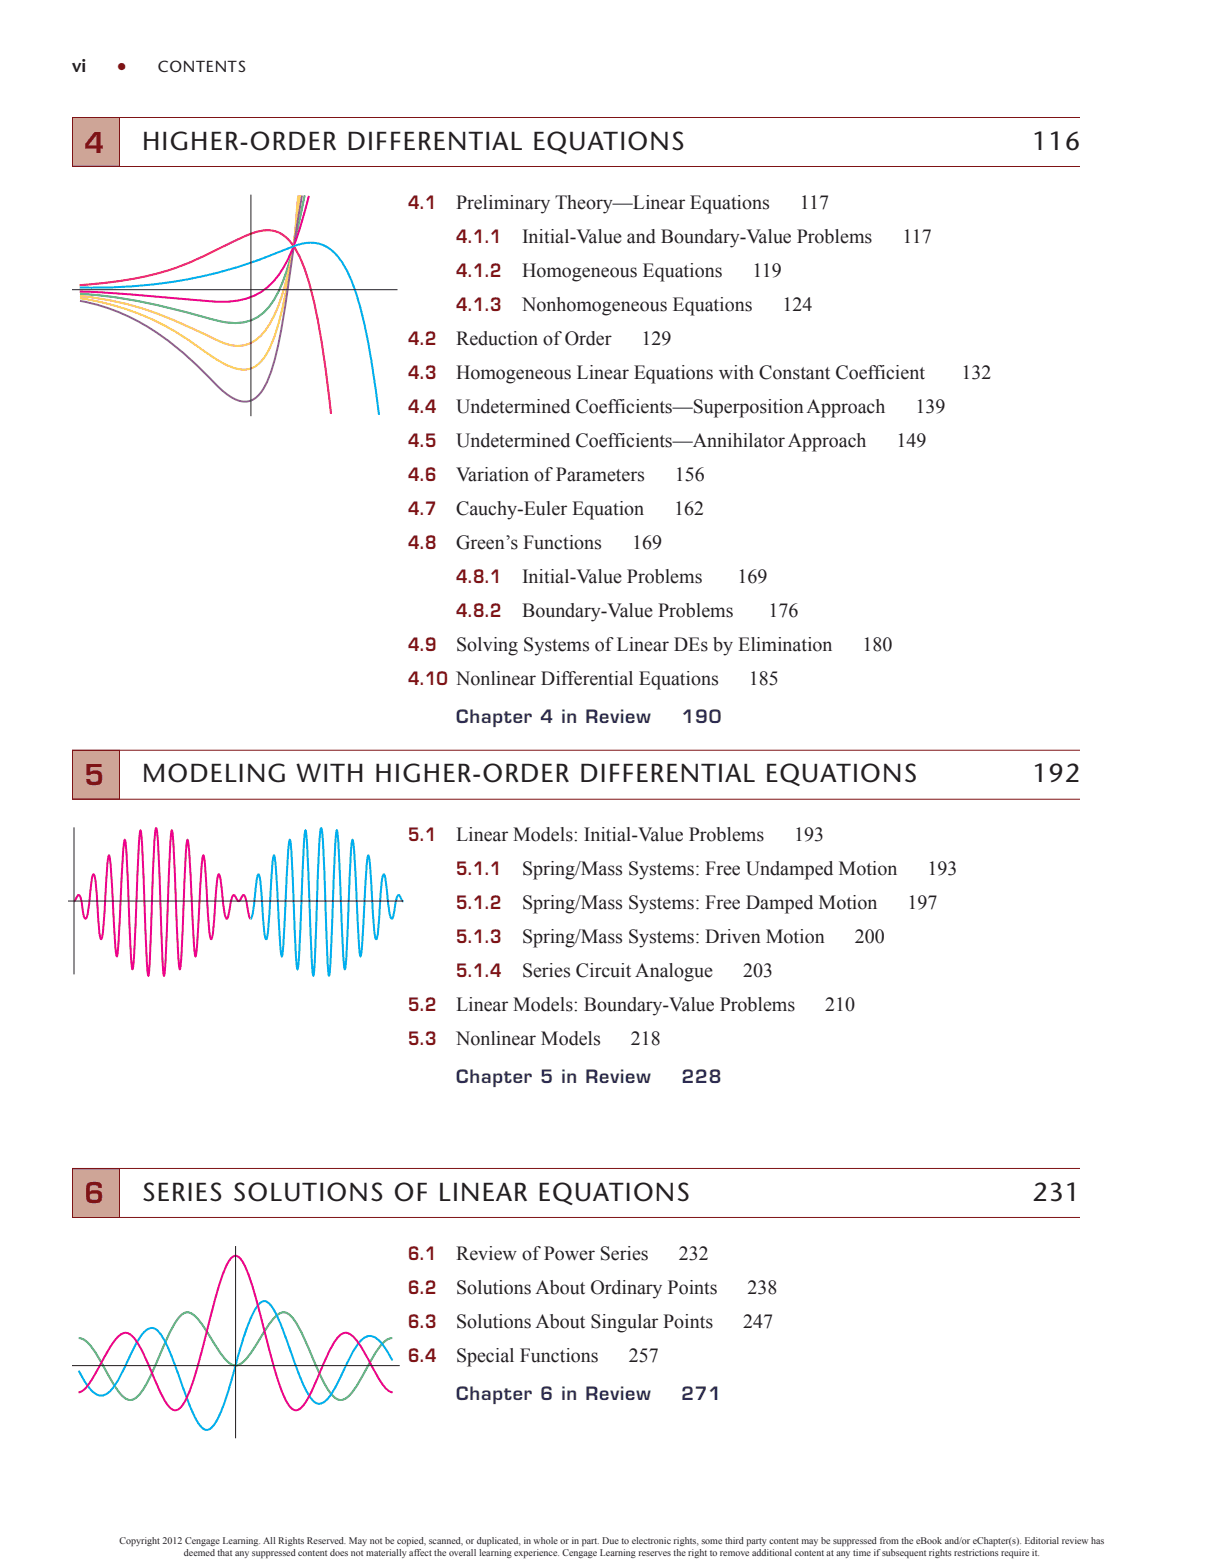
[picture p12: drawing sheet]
<svg xmlns="http://www.w3.org/2000/svg" width="216mm" height="276mm" viewBox="0 0 216 276" stroke-linecap="round" stroke-linejoin="round" font-family="sans-serif">
<defs><g id="words">
<g font-size="4.9" fill="#7e1315">
<text x="14.9" y="26.9">4</text>
<text x="14.9" y="138.5">5</text>
<text x="14.9" y="212.3">6</text>
</g>
<g font-size="4.6" fill="#231f20">
<text x="25" y="26.4">HIGHER-ORDER DIFFERENTIAL EQUATIONS</text>
<text x="182.1" y="26.4">116</text>
<text x="25" y="138">MODELING WITH HIGHER-ORDER DIFFERENTIAL EQUATIONS</text>
<text x="182.2" y="138">192</text>
<text x="25" y="211.8">SERIES SOLUTIONS OF LINEAR EQUATIONS</text>
<text x="182.2" y="211.8">231</text>
</g>
<g font-size="3.5" fill="#231f20">
<text x="80.4" y="36.8">Preliminary Theory—Linear Equations</text>
<text x="141.1" y="36.8">117</text>
<text x="92.1" y="42.8">Initial-Value and Boundary-Value Problems</text>
<text x="159.2" y="42.8">117</text>
<text x="92.1" y="48.8">Homogeneous Equations</text>
<text x="132.7" y="48.8">119</text>
<text x="92.1" y="54.8">Nonhomogeneous Equations</text>
<text x="138" y="54.8">124</text>
<text x="80.4" y="60.8">Reduction of Order</text>
<text x="113.2" y="60.8">129</text>
<text x="80.4" y="66.8">Homogeneous Linear Equations with Constant Coefficient</text>
<text x="169.6" y="66.8">132</text>
<text x="80.4" y="72.8">Undetermined Coefficients—SuperpositionApproach</text>
<text x="161.5" y="72.8">139</text>
<text x="80.4" y="78.8">Undetermined Coefficients—AnnihilatorApproach</text>
<text x="158.2" y="78.8">149</text>
<text x="80.4" y="84.8">Variation of Parameters</text>
<text x="119" y="84.8">156</text>
<text x="80.4" y="90.8">Cauchy-Euler Equation</text>
<text x="118.9" y="90.8">162</text>
<text x="80.4" y="96.8">Green’s Functions</text>
<text x="111.5" y="96.8">169</text>
<text x="92.1" y="102.8">Initial-Value Problems</text>
<text x="130.1" y="102.8">169</text>
<text x="92.1" y="108.8">Boundary-Value Problems</text>
<text x="135.6" y="108.8">176</text>
<text x="80.4" y="114.8">Solving Systems of Linear DEs by Elimination</text>
<text x="152.2" y="114.8">180</text>
<text x="132.1" y="120.8">185</text>
<text x="80.4" y="148.4">Linear Models: Initial-Value Problems</text>
<text x="140.1" y="148.4">193</text>
<text x="92.1" y="154.4">Spring/Mass Systems: Free Undamped Motion</text>
<text x="163.6" y="154.4">193</text>
<text x="92.1" y="160.4">Spring/Mass Systems: Free Damped Motion</text>
<text x="160.1" y="160.4">197</text>
<text x="92.1" y="166.4">Spring/Mass Systems: Driven Motion</text>
<text x="150.8" y="166.4">200</text>
<text x="92.1" y="172.4">Series Circuit Analogue</text>
<text x="131.1" y="172.4">203</text>
<text x="80.4" y="178.4">Linear Models: Boundary-Value Problems</text>
<text x="145.6" y="178.4">210</text>
<text x="80.4" y="184.4">Nonlinear Models</text>
<text x="111.3" y="184.4">218</text>
<text x="80.4" y="222.2">Review of Power Series</text>
<text x="119.7" y="222.2">232</text>
<text x="80.4" y="228.2">Solutions About Ordinary Points</text>
<text x="131.9" y="228.2">238</text>
<text x="80.4" y="234.2">Solutions About Singular Points</text>
<text x="131.1" y="234.2">247</text>
<text x="80.4" y="240.2">Special Functions</text>
<text x="110.9" y="240.2">257</text>
</g>
<text font-size="3.2" fill="#231f20" x="12.7" y="12.7">vi</text>
<g font-size="3.2" fill="#7e1315">
<text x="72" y="36.8">4.1</text>
<text x="80.4" y="42.8">4.1.1</text>
<text x="80.4" y="48.8">4.1.2</text>
<text x="80.4" y="54.8">4.1.3</text>
<text x="72" y="60.8">4.2</text>
<text x="72" y="66.8">4.3</text>
<text x="72" y="72.8">4.4</text>
<text x="72" y="78.8">4.5</text>
<text x="72" y="84.8">4.6</text>
<text x="72" y="90.8">4.7</text>
<text x="72" y="96.8">4.8</text>
<text x="80.4" y="102.8">4.8.1</text>
<text x="80.4" y="108.8">4.8.2</text>
<text x="72" y="114.8">4.9</text>
<text x="72" y="120.8">4.10 Nonlinear Differential Equations</text>
<text x="72" y="148.4">5.1</text>
<text x="80.4" y="154.4">5.1.1</text>
<text x="80.4" y="160.4">5.1.2</text>
<text x="80.4" y="166.4">5.1.3</text>
<text x="80.4" y="172.4">5.1.4</text>
<text x="72" y="178.4">5.2</text>
<text x="72" y="184.4">5.3</text>
<text x="72" y="222.2">6.1</text>
<text x="72" y="228.2">6.2</text>
<text x="72" y="234.2">6.3</text>
<text x="72" y="240.2">6.4</text>
</g>
<g font-size="3.2" fill="#282973">
<text x="80.4" y="127.5">Chapter 4 in Review</text>
<text x="120.2" y="127.5">190</text>
<text x="80.4" y="191.1">Chapter 5 in Review</text>
<text x="120.2" y="191.1">228</text>
<text x="80.4" y="246.9">Chapter 6 in Review</text>
<text x="120.2" y="246.9">271</text>
</g>
<text font-size="2.8" fill="#231f20" x="27.8" y="12.7">CONTENTS</text>
<text font-size="1.8" fill="#7e1315" x="20.8" y="12.4">●</text>
<g font-size="1.8" fill="#231f20">
<text x="21.1" y="272.3">Copyright 2012 Cengage Learning. All Rights Reserved. May not be copied, scanned, or duplicated, in whole or in part. Due to electronic rights, some third party content may be suppressed from the eBook and/or eChapter(s). Editorial review has</text>
<text x="32.4" y="274.4">deemed that any suppressed content does not materially affect the overall learning experience. Cengage Learning reserves the right to remove additional content at any time if subsequent rights restrictions require it.</text>
</g>
</g></defs>
<path d="M12.8 132.4h8.3v8.6h-8.3z" fill="#cea597"/>
<path d="M12.8 132.4h8.3v8.6h-8.3z" fill="none" stroke="#7e1315" stroke-width=".18"/>
<path d="M12.8 20.7h8.3v8.6h-8.3z" fill="#cea597"/>
<path d="M12.8 20.7h8.3v8.6h-8.3z" fill="none" stroke="#7e1315" stroke-width=".18"/>
<path d="M12 145.9h59.1v26.4h-59.1z" fill="#fff"/>
<path d="M13.1 159l.7-1.1a2.65 2.65 0 0 1 .7 2.1 3.1 3.1 0 0 0 .6 2 4.9 4.9 0 0 0 .6-2.7l.3-2.3a6.4 6.4 0 0 1 .5-2.8 7.7 7.7 0 0 1 .6 3.5l.2 4.5a8.7 8.7 0 0 0 .5 3.5 11.3 11.3 0 0 0 .6-3.9l.4-7.1a13.8 13.8 0 0 1 .4-3.8 81.6 81.6 0 0 1 .8 10.8l.3 4.9 .3 2.1a125.3 125.3 0 0 0 .8-12.5l.3-5.6 .3-2.5a111.7 111.7 0 0 1 .7 12.6l.4 7.9 .3 2.4a115.4 115.4 0 0 0 .7-12.3 115.3 115.3 0 0 1 .7-12.2 125.8 125.8 0 0 1 .7 12.8 134.8 134.8 0 0 0 .7 12.8 305.8 305.8 0 0 0 .8-20l.3-4.9 .2-1.1a103.4 103.4 0 0 1 .8 13 141.8 141.8 0 0 0 .6 13 281.1 281.1 0 0 0 1-19.7l.2-4.8 .2-1.1a115.4 115.4 0 0 1 .7 12.2 115.3 115.3 0 0 0 .7 12.3 119.6 119.6 0 0 0 .7-12.6l.4-7.9 .3-2.4a108.3 108.3 0 0 1 .8 12.5l.3 5.7 .3 2.4a94.4 94.4 0 0 0 .7-10.8l.3-4.9 .4-2.1a40.9 40.9 0 0 1 .6 7.4l.2 3.5a11.3 11.3 0 0 0 .5 3.9 8.7 8.7 0 0 0 .6-3.5l.3-4.5a8.7 8.7 0 0 1 .5-3.5 6.4 6.4 0 0 1 .5 2.8l.3 2.3a4.9 4.9 0 0 0 .6 2.7 6 6 0 0 0 .6-2.5l.4-1.4 .2-.2 .9 1.1 .9-1.1a4.3 4.3 0 0 1 .7 2.5l.3 1.4 .2 .2" fill="none" stroke="#ed028c" stroke-width=".35"/>
<path d="M71.1 159l-.2-.2-.6-.9-.2 .2-.4 1.4a5.6 5.6 0 0 1-.6 2.5 4.9 4.9 0 0 1-.6-2.7l-.3-2.3a6.4 6.4 0 0 0-.5-2.8 7.7 7.7 0 0 0-.6 3.5l-.2 4.5a8.7 8.7 0 0 1-.5 3.5 11.3 11.3 0 0 1-.6-3.9l-.4-7.1a13.8 13.8 0 0 0-.4-3.8 81.6 81.6 0 0 0-.8 10.8l-.3 4.9-.3 2.1a125.3 125.3 0 0 1-.8-12.5l-.3-5.6-.3-2.5a111.7 111.7 0 0 0-.8 12.6l-.3 7.9-.3 2.4a115.4 115.4 0 0 1-.7-12.3 115.3 115.3 0 0 0-.7-12.2 125.8 125.8 0 0 0-.7 12.8 134.8 134.8 0 0 1-.7 12.8 305.8 305.8 0 0 1-.9-20l-.2-4.9-.2-1.1a103.4 103.4 0 0 0-.8 13 141.8 141.8 0 0 1-.6 13 281.1 281.1 0 0 1-1-19.7l-.2-4.8-.2-1.1a115.4 115.4 0 0 0-.7 12.2 115.3 115.3 0 0 1-.7 12.3 119.6 119.6 0 0 1-.7-12.6l-.4-7.9-.3-2.4a108.3 108.3 0 0 0-.8 12.5l-.3 5.7-.3 2.4a94.4 94.4 0 0 1-.8-10.8l-.2-4.9-.4-2.1a40.9 40.9 0 0 0-.6 7.4l-.2 3.5a11.3 11.3 0 0 1-.6 3.9 8.7 8.7 0 0 1-.5-3.5l-.3-4.5a8.7 8.7 0 0 0-.5-3.5 6.4 6.4 0 0 0-.5 2.8l-.3 2.3a4.9 4.9 0 0 1-.6 2.7" fill="none" stroke="#00aeef" stroke-width=".35"/>
<path d="M12 158.9h59.1M13.1 145.9v26" fill="none" stroke="#231f20" stroke-width=".18"/>
<path d="M12.7 20.7h177.8M12.7 29.4h177.8M12.7 132.3h177.8M12.7 141h177.8M12.7 206.1h177.8M12.7 214.7h177.8" fill="none" stroke="#7e1315" stroke-width=".18"/>
<path d="M12.7 34.3h57.4v39.1h-57.4z" fill="#fff"/>
<path d="M53.7 34.5a85.9 85.9 0 0 1-4.3 16.3 9.9 9.9 0 0 1-5.1 5.7 11 11 0 0 1-6.8-.2l-1-.2a107 107 0 0 0-22.4-4.3" fill="none" stroke="#4cb848" stroke-width=".35"/>
<path d="M52.6 34.5l-.3 2.9a54.8 54.8 0 0 1-4 18.4 8.5 8.5 0 0 1-5 5 6.6 6.6 0 0 1-4.6-.6 87.6 87.6 0 0 0-16.4-6.6l-4.6-.9-3.6-.5" fill="none" stroke="#fab056" stroke-width=".35"/>
<path d="M52.9 34.4l-1.5 11.5a70.8 70.8 0 0 1-3.3 14.3 8.6 8.6 0 0 1-3.5 4.6 5.1 5.1 0 0 1-4.6-.4l-3-1.8a47.9 47.9 0 0 0-22.9-10" fill="none" stroke="#fed24c" stroke-width=".35"/>
<path d="M53.3 34.5l-1.5 9a219.7 219.7 0 0 1-3.1 18.9 20.2 20.2 0 0 1-2.8 6.9 3.4 3.4 0 0 1-4.3 1.2 15.6 15.6 0 0 1-4.6-3.8 49.1 49.1 0 0 0-15.6-11.4 33.5 33.5 0 0 0-7.3-2.2" fill="none" stroke="#8c62aa" stroke-width=".35"/>
<path d="M54.5 34.5l-.6 2.3a38 38 0 0 1-4.8 11.7 11.1 11.1 0 0 1-9.7 4.7l-2.4-.1-17.1-1.4-5.8-.3" fill="none" stroke="#ed028c" stroke-width=".35"/>
<path d="M14.1 50.3a61.3 61.3 0 0 0 18.4-3.6l2.7-1.2a103.9 103.9 0 0 1 10.2-4.6 5.2 5.2 0 0 1 6 1.9 25.9 25.9 0 0 1 3.9 9.9 174.3 174.3 0 0 1 3.1 20.3" fill="none" stroke="#ee1d23" stroke-width=".35"/>
<path d="M14.1 50.7a86 86 0 0 0 38.1-7.4 6.3 6.3 0 0 1 8 2.8 31.4 31.4 0 0 1 3.9 10.2l1.4 7.6 1.4 9.3" fill="none" stroke="#00aeef" stroke-width=".35"/>
<path d="M44.3 34.3v39.1M12.7 51.1h57.4" fill="none" stroke="#231f20" stroke-width=".18"/>
<path d="M12.8 206.2h8.3v8.6h-8.3z" fill="#cea597"/>
<path d="M12.8 206.2h8.3v8.6h-8.3z" fill="none" stroke="#7e1315" stroke-width=".18"/>
<path d="M13.9 236a4.4 4.4 0 0 1 2.9 2.5l2.1 3.6a18.7 18.7 0 0 0 2.7 4.2 1.71 1.71 0 0 0 2.8-.1 30.2 30.2 0 0 0 4-7.8l.7-1.5a18.8 18.8 0 0 1 2.6-4.7 1.65 1.65 0 0 1 2.7 0 44.5 44.5 0 0 1 4.3 6.2 4.5 4.5 0 0 0 2.8 2.5 4.5 4.5 0 0 0 2.9-2.5l1.4-2.2a20.4 20.4 0 0 1 2.9-4 1.68 1.68 0 0 1 2.7 0 32.1 32.1 0 0 1 3.9 7.8 25.6 25.6 0 0 0 3.4 6.2 1.74 1.74 0 0 0 2.8 .1 34.8 34.8 0 0 0 4.1-6.7 8.7 8.7 0 0 1 2.9-3.4l.7-.2" fill="none" stroke="#4cb848" stroke-width=".35"/>
<path d="M69.2 240l-.6-1.2a7.6 7.6 0 0 0-2.7-3 2.32 2.32 0 0 0-2.8 1.3l-1.2 2-1.8 3.8a15.4 15.4 0 0 1-2.5 4l-.7 .5-.6 .2-.7-.2a10.7 10.7 0 0 1-2.7-4.5l-2.5-7a24.2 24.2 0 0 0-2.5-5.5l-.6-.7-.7-.2a2.93 2.93 0 0 0-1.8 1.9 68.9 68.9 0 0 0-3.9 11.9l-1.6 5a8.7 8.7 0 0 1-2.4 3.8l-.4 .1-.7-.2a11.2 11.2 0 0 1-2.5-4.4l-1.9-5.3a32.5 32.5 0 0 0-3.2-7.2l-.7-.6-.7-.3a3.8 3.8 0 0 0-2.6 2.4l-2.4 4.9a14 14 0 0 1-2.5 4 1.88 1.88 0 0 1-2.7 .1 13.4 13.4 0 0 1-2.7-3.8" fill="none" stroke="#00aeef" stroke-width=".35"/>
<path d="M13.8 245.6a4.1 4.1 0 0 0 2.5-2.4l1.9-3.5a17.9 17.9 0 0 1 2.6-3.9 1.6 1.6 0 0 1 2.7 0 31.3 31.3 0 0 1 3.8 7.6 20.9 20.9 0 0 0 2.4 4.6l.6 .6 .6 .2 .7-.3a11.1 11.1 0 0 0 2.5-4.9l1.2-4 2.2-8.9a38.6 38.6 0 0 1 2.9-8.3l.6-.7 .6-.2 .5 .2a12 12 0 0 1 2.4 4.9l.5 2a244.5 244.5 0 0 0 4.7 16.7l1.2 2.5 .6 .7 .7 .3 .6-.2a9.5 9.5 0 0 0 2.5-3.8l1.8-4.3a18.6 18.6 0 0 1 2.5-4.7 1.59 1.59 0 0 1 2.7 0 31.3 31.3 0 0 1 3.9 6.3 9.3 9.3 0 0 0 2.5 3.3l.6 .2" fill="none" stroke="#ed028c" stroke-width=".35"/>
<path d="M41.6 219.8v33.9M12.7 240.9h57.8" fill="none" stroke="#231f20" stroke-width=".18"/>
<use href="#words"/>
</svg>
